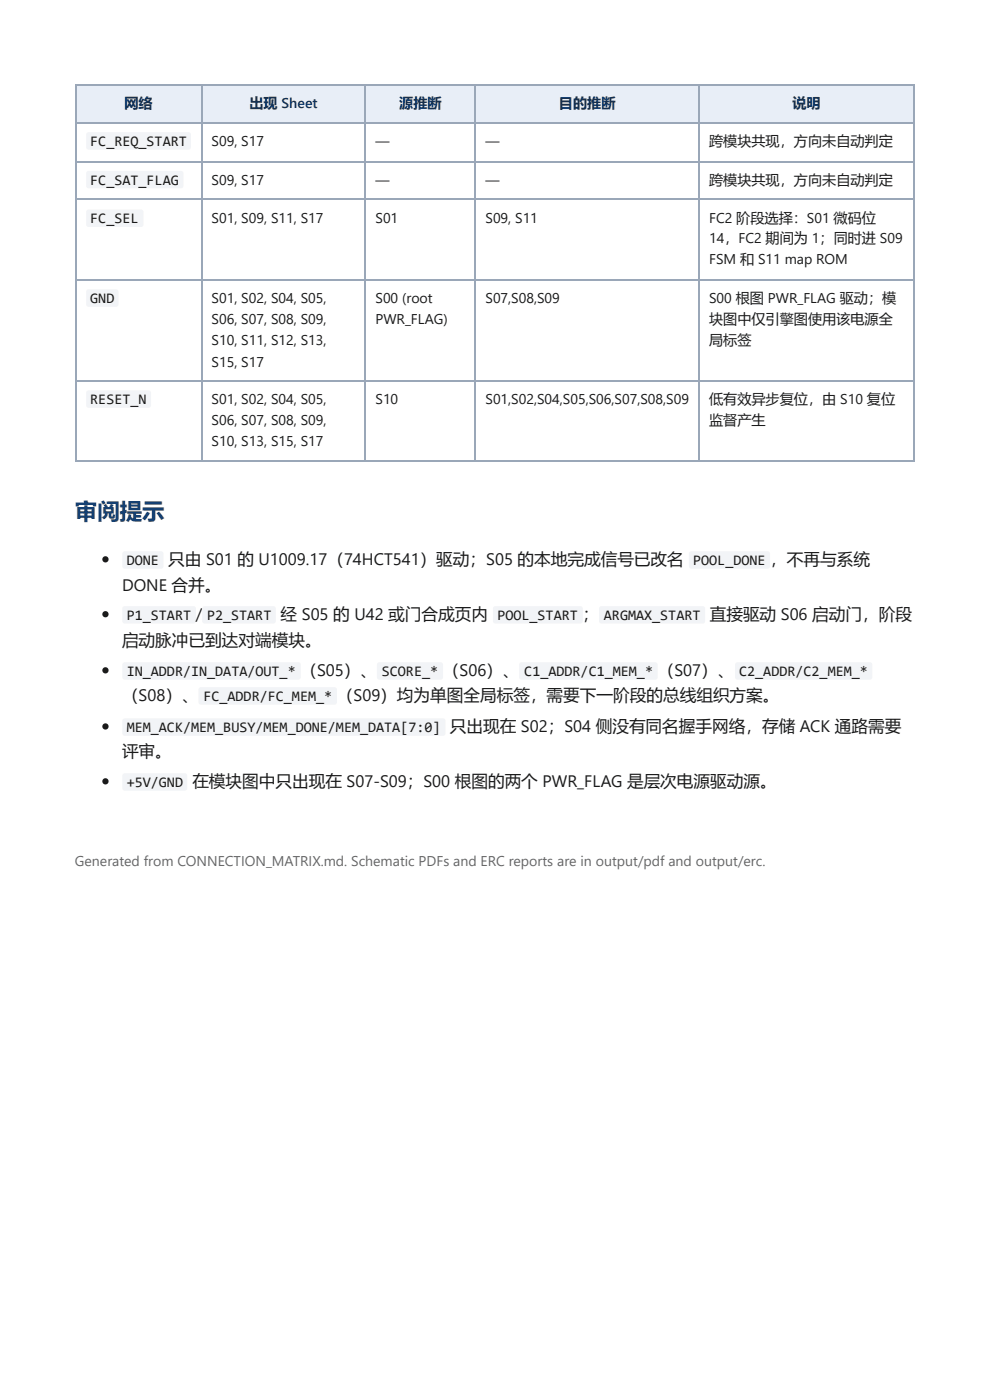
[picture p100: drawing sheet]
<svg xmlns="http://www.w3.org/2000/svg" width="210mm" height="297mm" viewBox="0 0 210 297" stroke-linecap="round" stroke-linejoin="round" font-family="sans-serif">
<defs><g id="words">
<text font-size="4.8" fill="#123f73" x="15.9" y="110.1">审阅提示</text>
<g font-size="3.5" fill="#1a1a1a">
<text x="35.7" y="119.9">只由 S01 的 U1009.17（74HCT541）驱动；S05 的本地完成信号已改名</text>
<text x="163.3" y="119.9">，不再与系统</text>
<text x="25.9" y="125.4">DONE 合并。</text>
<text x="41.5" y="131.5">/</text>
<text x="59.5" y="131.5">经 S05 的 U42 或门合成页内</text>
<text x="123.5" y="131.5">；</text>
<text x="150.5" y="131.5">直接驱动 S06 启动门，阶段</text>
<text x="25.9" y="137.1">启动脉冲已到达对端模块。</text>
<text x="63.7" y="143.4">（S05）、</text>
<text x="93.9" y="143.4">（S06）、</text>
<text x="139.5" y="143.4">（S07）、</text>
<text x="25.9" y="148.7">（S08）、</text>
<text x="71.4" y="148.7">（S09）均为单图全局标签，需要下一阶段的总线组织方案。</text>
<text x="95.4" y="155.3">只出现在 S02；S04 侧没有同名握手网络，存储 ACK 通路需要</text>
<text x="25.9" y="160.6">评审。</text>
<text x="40.8" y="167">在模块图中只出现在 S07-S09；S00 根图的两个 PWR_FLAG 是层次电源驱动源。</text>
</g>
<g font-size="3.1" fill="#1a1a1a">
<text x="19.1" y="31">FC_REQ_START</text>
<text x="19.1" y="39.2">FC_SAT_FLAG</text>
<text x="19.1" y="47.4">FC_SEL</text>
<text x="19.1" y="64.3">GND</text>
<text x="19.1" y="85.7">RESET_N</text>
<text x="26.9" y="119.9">DONE</text>
<text x="147" y="119.9">POOL_DONE</text>
<text x="26.9" y="131.5">P1_START</text>
<text x="43.9" y="131.5">P2_START</text>
<text x="105.4" y="131.5">POOL_START</text>
<text x="128" y="131.5">ARGMAX_START</text>
<text x="26.9" y="143.4">IN_ADDR/IN_DATA/OUT_*</text>
<text x="81" y="143.4">SCORE_*</text>
<text x="111.2" y="143.4">C1_ADDR/C1_MEM_*</text>
<text x="156.7" y="143.4">C2_ADDR/C2_MEM_*</text>
<text x="43.1" y="148.7">FC_ADDR/FC_MEM_*</text>
<text x="26.9" y="155.3">MEM_ACK/MEM_BUSY/MEM_DONE/MEM_DATA[7:0]</text>
<text x="26.9" y="167">+5V/GND</text>
</g>
<g font-size="3" fill="#0b2e59">
<text x="26.4" y="23">网络</text>
<text x="52.9" y="23">出现 Sheet</text>
<text x="84.6" y="23">源推断</text>
<text x="118.5" y="23">目的推断</text>
<text x="168" y="23">说明</text>
</g>
<g font-size="3" fill="#1a1a1a">
<text x="44.9" y="31">S09, S17</text>
<text x="79.6" y="31">—</text>
<text x="102.9" y="31">—</text>
<text x="150.3" y="31">跨模块共现，方向未自动判定</text>
<text x="44.9" y="39.2">S09, S17</text>
<text x="79.6" y="39.2">—</text>
<text x="102.9" y="39.2">—</text>
<text x="150.3" y="39.2">跨模块共现，方向未自动判定</text>
<text x="44.9" y="47.4">S01, S09, S11, S17</text>
<text x="79.6" y="47.4">S01</text>
<text x="102.9" y="47.4">S09, S11</text>
<text x="150.3" y="47.4">FC2 阶段选择：S01 微码位</text>
<text x="150.3" y="51.6">14，FC2 期间为 1；同时进 S09</text>
<text x="150.3" y="56.1">FSM 和 S11 map ROM</text>
<text x="44.9" y="64.3">S01, S02, S04, S05,</text>
<text x="79.6" y="64.3">S00 (root</text>
<text x="102.9" y="64.3">S07,S08,S09</text>
<text x="150.3" y="64.3">S00 根图 PWR_FLAG 驱动；模</text>
<text x="44.9" y="68.8">S06, S07, S08, S09,</text>
<text x="79.6" y="68.8">PWR_FLAG)</text>
<text x="150.3" y="68.8">块图中仅引擎图使用该电源全</text>
<text x="44.9" y="73.3">S10, S11, S12, S13,</text>
<text x="44.9" y="77.8">S15, S17</text>
<text x="150.3" y="73.3">局标签</text>
<text x="44.9" y="85.7">S01, S02, S04, S05,</text>
<text x="79.6" y="85.7">S10</text>
<text x="102.9" y="85.7">S01,S02,S04,S05,S06,S07,S08,S09</text>
<text x="150.3" y="85.7">低有效异步复位，由 S10 复位</text>
<text x="44.9" y="90.2">S06, S07, S08, S09,</text>
<text x="44.9" y="94.7">S10, S13, S15, S17</text>
<text x="150.3" y="90.2">监督产生</text>
</g>
<text font-size="3" fill="#666" x="15.9" y="183.6">Generated from CONNECTION_MATRIX.md. Schematic PDFs and ERC reports are in output/pdf and output/erc.</text>
</g></defs>
<g fill="#e8eef7">
<path d="M16.1 18.3h26.8v7.9h-26.8z"/>
<path d="M42.9 18.3h34.6v7.9h-34.6z"/>
<path d="M77.5 18.3h23.3v7.9h-23.3z"/>
<path d="M100.8 18.3h47.4v7.9h-47.4z"/>
<path d="M148.2 18.3h45.7v7.9h-45.7z"/>
</g>
<path d="M15.9 18.1h178M16 18v79.9M42.7 18v79.9M77.4 18v79.9M100.7 18v79.9M148.3 18v79.9M15.9 26.1h178M15.9 34.3h178M15.9 42.2h178M15.9 59.4h178M15.9 80.8h178M15.9 97.8h178" fill="none" stroke="#9aa7b8" stroke-width=".26"/>
<path d="M193.8 18v79.9" fill="none" stroke="#9aa7b8" stroke-width=".25"/>
<g fill="#f2f4f7">
<path d="M18.4 28.2l.4-.2 21.3 .1 .4 .4v2.8l-.2 .3-.3 .1h-21.3l-.4-.2v-.3v-2.6z"/>
<path d="M18.4 36.4l.4-.2 19.7 .1 .4 .4v2.8l-.2 .3-.3 .2-19.7-.1-.3-.1-.1-.4v-2.6z"/>
<path d="M18.4 44.6l.4-.2 11.2 .1 .4 .4v2.8l-.1 .3-.4 .2-11.2-.1-.3-.1-.1-.4v-2.6z"/>
<path d="M18.4 61.5l.4-.1h6l.3 .5v2.9l-.5 .3-6-.1-.3-.4v-2.7z"/>
<path d="M18.4 83l.4-.2h12.8l.4 .4v2.9l-.1 .3-.4 .1h-12.8l-.3-.1-.1-.4v-2.7z"/>
</g>
<circle cx="22.4" cy="118.7" r=".66" fill="#1a1a1a"/>
<g fill="#f2f4f7">
<path d="M26.1 117.1l.4-.2 7.8 .1 .4 .5-.1 2.8-.5 .3h-7.8l-.4-.5v-2.6z"/>
<path d="M146.2 117.1l.4-.2 16.2 .1 .4 .4v2.8l-.1 .3-.4 .1h-16.2l-.3-.1-.2-.4v-2.6z"/>
</g>
<circle cx="22.4" cy="130.3" r=".66" fill="#1a1a1a"/>
<g fill="#f2f4f7">
<path d="M26.1 128.7l.4-.1h14.6l.4 .4v2.9l-.1 .2-.4 .2h-14.6l-.3-.2-.2-.3v-2.7z"/>
<path d="M43 128.7l.4-.1h14.6l.5 .4v2.9l-.2 .2-.4 .2h-14.6l-.3-.2-.1-.3v-2.7z"/>
<path d="M104.7 128.7l.3-.1h18.1l.5 .4v2.9l-.2 .2-.4 .2h-18.1l-.2-.2-.2-.3v-2.7z"/>
<path d="M127.2 128.7l.3-.1h21.6l.4 .4v2.9l-.2 .2-.3 .2h-21.6l-.2-.2-.2-.3v-2.7z"/>
</g>
<circle cx="22.4" cy="142.2" r=".66" fill="#1a1a1a"/>
<g fill="#f2f4f7">
<path d="M26.1 140.6l.4-.1h36.7l.3 .1 .3 .3v2.8l-.2 .3-.4 .2h-36.7l-.4-.2-.2-.2v-2.8z"/>
<path d="M80.1 140.6l.3-.1h13.1l.4 .4v2.9l-.1 .2-.4 .2h-13.1l-.2-.2-.2-.3v-2.7z"/>
<path d="M110.2 140.6l.4-.1h28.4l.4 .4v2.9l-.1 .2-.4 .2h-28.4l-.3-.2-.1-.3v-2.7z"/>
<path d="M156 140.6l.4-.1h28.1l.4 .4v2.9l-.1 .2-.4 .2h-28.1l-.3-.2-.2-.3v-2.7z"/>
<path d="M42.2 145.9l.4-.1h28.4l.4 .4v2.9l-.1 .2-.4 .2h-28.4l-.3-.2-.1-.3v-2.7z"/>
</g>
<circle cx="22.4" cy="154.1" r=".66" fill="#1a1a1a"/>
<path d="M26.1 152.6l.4-.2h67.4l.3 .1 .2 .3 .1 2.8-.2 .3-.4 .2h-67.4l-.4-.2-.2-.2v-2.8z" fill="#f2f4f7"/>
<circle cx="22.4" cy="165.8" r=".66" fill="#1a1a1a"/>
<path d="M26.1 164.2l.4-.2 12.8 .1 .4 .4v2.8l-.2 .3-.3 .1h-12.8l-.3-.1-.2-.4v-2.6z" fill="#f2f4f7"/>
<use href="#words"/>
</svg>
